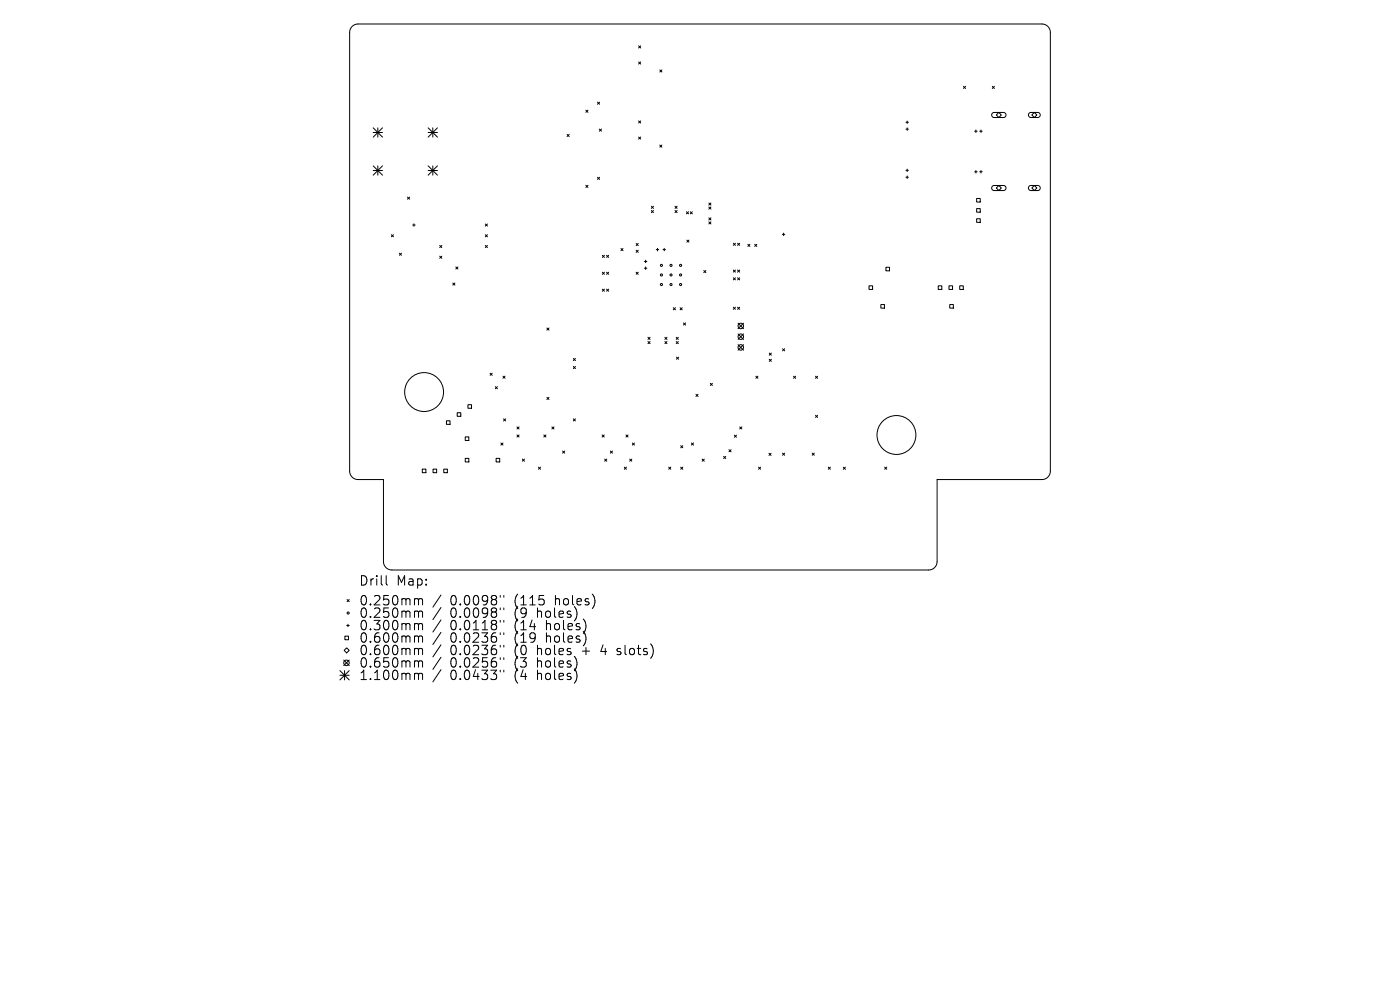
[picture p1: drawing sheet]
<svg xmlns="http://www.w3.org/2000/svg" width="297mm" height="210mm" viewBox="0 0 297 210" stroke-linecap="round" stroke-linejoin="round" font-family="sans-serif">
<defs><g id="words">
<g font-size="2.8">
<text x="76.1" y="124.5">Drill</text>
<text x="84.1" y="124.5">Map:</text>
<text x="76.1" y="128.7">0.250mm</text>
<text x="76.1" y="131.3">0.250mm</text>
<text x="95.5" y="128.7">0.0098&quot;</text>
<text x="95.5" y="131.3">0.0098&quot;</text>
<text x="109.3" y="128.7">(115</text>
<text x="109.3" y="131.3">(9</text>
<text x="114.2" y="131.3">holes)</text>
<text x="118" y="128.7">holes)</text>
<text x="76.1" y="134">0.300mm</text>
<text x="76.1" y="136.6">0.600mm</text>
<text x="95.5" y="134">0.0118&quot;</text>
<text x="95.5" y="136.6">0.0236&quot;</text>
<text x="109.3" y="134">(14</text>
<text x="109.3" y="136.6">(19</text>
<text x="116.1" y="134">holes)</text>
<text x="116.1" y="136.6">holes)</text>
<text x="76.1" y="139.3">0.600mm</text>
<text x="76.1" y="141.9">0.650mm</text>
<text x="95.5" y="139.3">0.0236&quot;</text>
<text x="95.5" y="141.9">0.0256&quot;</text>
<text x="109.3" y="139.3">(0</text>
<text x="109.3" y="141.9">(3</text>
<text x="114.2" y="139.3">holes</text>
<text x="114.2" y="141.9">holes)</text>
<text x="123.9" y="139.3">+</text>
<text x="128.1" y="139.3">4</text>
<text x="131.8" y="139.3">slots)</text>
<text x="76.1" y="144.5">1.100mm</text>
<text x="95.5" y="144.5">0.0433&quot;</text>
<text x="109.3" y="144.5">(4</text>
<text x="114.2" y="144.5">holes)</text>
</g>
</g></defs>
<g fill="none" stroke="#000" stroke-width=".21">
<path d="M74.7 5.6l.5-.3 .8-.2h145a1.79 1.79 0 0 1 1.8 1.8v93a1.79 1.79 0 0 1-1.8 1.8h-22.2v17.4a1.79 1.79 0 0 1-1.8 1.8h-113.9a1.79 1.79 0 0 1-1.8-1.8v-17.4h-5.3a1.79 1.79 0 0 1-1.8-1.8v-93l.1-.6zM135.5 9.7l.4 .5M135.5 13.1l.4 .5M135.9 9.7l-.4 .5M135.9 13.1l-.4 .5M140 14.8l.4 .5M140.4 14.8l-.4 .5M204.4 18.3l.4 .5M204.8 18.3l-.4 .5M210.5 18.3l.5 .5M211 18.3l-.5 .5M79.2 27.1l1.9 2"/>
<path d="M79.2 28.1h1.9M79.2 35.2l1.9 2M79.2 36.2h1.9M80.2 27.1v2M80.2 35.2v2M81.1 27.1l-1.9 2M81.1 35.2l-1.9 2M90.8 28.1h2M90.8 36.2h2M90.8 27.1l2 2M90.8 35.2l2 2M91.8 27.1v2"/>
<path d="M91.8 35.2v2M92.8 27.1l-2 2M92.8 35.2l-2 2M120.3 28.5l.5 .5M120.8 28.5l-.5 .5M124.3 23.4l.4 .4M124.3 39.3l.4 .5M124.7 23.4l-.4 .4M124.7 39.3l-.4 .5M126.8 21.7l.4 .4M126.8 37.6l.4 .5M127.2 27.4l.4 .4"/>
<path d="M127.2 21.7l-.4 .4M127.2 37.6l-.4 .5M127.6 27.4l-.4 .4M135.5 25.7l.4 .4M135.5 29.1l.4 .4M135.9 25.7l-.4 .4M135.9 29.1l-.4 .4M140 30.8l.4 .4M140.4 30.8l-.4 .4M192.2 25.9h.5M192.2 27.4h.5M192.2 36.1h.5"/>
<path d="M192.2 37.6h.5M192.5 25.7v.5M192.5 27.1v.6M192.5 35.9v.5M192.5 37.3v.6M206.8 27.8h.5M206.8 36.4h.5M207 27.6v.5M207 36.2v.5M207.8 27.8h.6M207.8 36.4h.6M208.1 27.6v.5"/>
<path d="M208.1 36.2v.5M210.5 24l.4-.1h2.1l.3 .2 .1 .4-.4 .4h-2.2l-.4-.4zM210.5 39.5l.4-.2 2.1 .1 .3 .2 .1 .4-.4 .4h-2.2l-.4-.4zM211.4 24.4l.5-.5 .5 .5-.5 .5zM211.4 39.9l.5-.6 .5 .6-.5 .5zM218.3 24l.4-.1h1.5l.4 .2 .1 .4-.5 .4h-1.6l-.4-.4zM218.3 39.5l.4-.2 1.5 .1 .4 .2 .1 .4-.5 .4h-1.6l-.4-.4zM218.9 24.4l.5-.5 .6 .5-.6 .5zM218.9 39.9l.5-.6 .6 .6-.6 .5zM83 49.8l.5 .4M83.5 49.8l-.5 .4M84.7 53.7l.5 .5"/>
<path d="M85.2 53.7l-.5 .5M86.4 41.8l.5 .5M86.9 41.8l-.5 .5M87.5 47.7h.6M87.8 47.5v.5M93.3 52.1l.4 .4M93.3 54.3l.4 .5M93.7 52.1l-.4 .4M93.7 54.3l-.4 .5M96.7 56.6l.4 .5M97.1 56.6l-.4 .5M103 47.5l.4 .5"/>
<path d="M103 49.8l.4 .4M103 52.1l.4 .4M103.4 47.5l-.4 .5M103.4 49.8l-.4 .4M103.4 52.1l-.4 .4M127.8 54.2l.4 .4M127.8 57.7l.4 .5M128.2 54.2l-.4 .4M128.2 57.7l-.4 .5M128.7 54.2l.4 .4M128.7 57.7l.4 .5M129.1 57.7l-.4 .5"/>
<path d="M129.1 54.2l-.4 .4M131.7 52.7l.5 .5M132.2 52.7l-.5 .5M135 51.6l.4 .5M135 53.1l.4 .4M135 57.7l.4 .5M135.4 51.6l-.4 .5M135.4 53.1l-.4 .4M135.4 57.7l-.4 .5M136.7 55.5h.5M136.7 56.9h.5M137 55.2v.5"/>
<path d="M137 56.6v.6M138.2 43.8l.4 .4M138.2 44.7l.4 .4M138.6 43.8l-.4 .4M138.6 44.7l-.4 .4M139.2 52.9h.6M139.5 52.7v.5M140.6 52.9h.6M140.9 52.7v.5M143.2 43.8l.5 .4M143.2 44.7l.5 .4M143.7 43.8l-.5 .4"/>
<path d="M143.7 44.7l-.5 .4M145.6 44.9l.5 .5M145.7 50.9l.5 .5M146.1 44.9l-.5 .5M146.2 50.9l-.5 .5M146.4 44.9l.5 .5M146.9 44.9l-.5 .5M149.3 57.4l.4 .4M149.7 57.4l-.4 .4M150.4 43.9l.4 .5M150.4 43.1l.4 .4M150.4 46.2l.4 .5"/>
<path d="M150.4 47.1l.4 .4M150.8 43.1l-.4 .4M150.8 43.9l-.4 .5M150.8 46.2l-.4 .5M150.8 47.1l-.4 .4M155.6 51.6l.4 .5M155.6 57.3l.4 .4M155.6 58.9l.4 .5M156 51.6l-.4 .5M156 57.3l-.4 .4M156 58.9l-.4 .5M156.5 51.6l.4 .5"/>
<path d="M156.5 57.3l.4 .4M156.5 58.9l.4 .5M156.9 51.6l-.4 .5M156.9 57.3l-.4 .4M156.9 58.9l-.4 .5M158.6 51.8l.5 .5M159.1 51.8l-.5 .5M160.1 51.8l.5 .5M160.6 51.8l-.5 .5M166 49.7h.5M166.2 49.5v.5M187.9 56.7h.8v.8h-.8z"/>
<path d="M207.2 42.1h.8v.8h-.8zM207.2 44.3h.8v.7h-.8zM207.2 46.4h.8v.8h-.8zM96.1 60l.4 .5M96.5 60l-.4 .5M104 79.2l.4 .4M104.4 79.2l-.4 .4M106.7 79.8l.4 .4M107.1 79.8l-.4 .4M116 69.6l.5 .4M116.5 69.6l-.5 .4M121.6 76l.5 .5"/>
<path d="M121.6 77.7l.5 .5M122.1 76l-.5 .5M122.1 77.7l-.5 .5M127.8 61.3l.4 .5M128.2 61.3l-.4 .5M128.7 61.3l.4 .5M129.1 61.3l-.4 .5M137.5 71.6l.4 .4M137.5 72.4l.4 .5M137.9 71.6l-.4 .4M137.9 72.4l-.4 .5M141.1 71.6l.4 .4"/>
<path d="M141.1 72.4l.4 .5M141.5 71.6l-.4 .4M141.5 72.4l-.4 .5M142.8 65.3l.5 .4M143.3 65.3l-.5 .4M143.5 71.6l.4 .4M143.5 72.4l.4 .5M143.5 75.8l.5 .4M143.9 71.6l-.4 .4M143.9 72.4l-.4 .5M144 75.8l-.5 .4M144.3 65.3l.4 .4"/>
<path d="M144.7 65.3l-.4 .4M145 68.5l.4 .5M145.4 68.5l-.4 .5M155.6 65.2l.4 .4M156 65.2l-.4 .4M156.5 65.2l.4 .4M156.6 68.6l1.1 1.1M156.6 70.8l1.1 1.2M156.6 73.1l1.1 1.2M156.9 65.2l-.4 .4M157.7 70.8l-1.1 1.2M157.7 68.6l-1.1 1.1"/>
<path d="M157.7 73.1l-1.1 1.2M160.3 79.8l.5 .5M160.8 79.8l-.5 .5M163.2 74.9l.4 .4M163.2 76.2l.4 .5M163.6 74.9l-.4 .4M163.6 76.2l-.4 .5M166 74l.5 .4M166.5 74l-.5 .4M168.3 79.8l.5 .5M168.8 79.8l-.5 .5M173 79.8l.5 .5"/>
<path d="M173.5 79.8l-.5 .5M184.4 60.6h.7v.8h-.7zM186.9 64.6h.7v.8h-.7zM199 60.6h.8v.8h-.8zM201.3 60.6h.8v.8h-.8zM201.5 64.6h.7v.8h-.7zM203.6 60.6h.8v.8h-.8zM89.6 99.5h.8v.8h-.8zM91.9 99.5h.7v.8h-.7zM94.1 99.5h.8v.8h-.8zM94.7 89.3h.8v.7h-.8zM97 87.6h.8v.7h-.8z"/>
<path d="M98.7 92.7h.8v.7h-.8zM98.7 97.2h.8v.8h-.8zM99.3 85.8h.7v.8h-.7zM105.1 82l.4 .5M105.2 97.2h.8v.8h-.8zM105.5 82l-.4 .5M106.3 94l.4 .4M106.7 94l-.4 .4M106.8 88.8l.5 .5M107.3 88.8l-.5 .5M109.7 90.6l.4 .4M109.7 92.3l.4 .4"/>
<path d="M110.1 90.6l-.4 .4M110.1 92.3l-.4 .4M110.8 97.4l.5 .4M111.3 97.4l-.5 .4M114.2 99.1l.5 .4M114.7 99.1l-.5 .4M115.4 92.3l.4 .4M115.8 92.3l-.4 .4M116 84.3l.5 .4M116.5 84.3l-.5 .4M117.1 90.6l.4 .4M117.5 90.6l-.4 .4"/>
<path d="M119.4 95.7l.4 .4M119.8 95.7l-.4 .4M121.6 88.8l.5 .5M122.1 88.8l-.5 .5M127.7 92.3l.5 .4M128.2 92.3l-.5 .4M128.3 97.4l.4 .4M128.7 97.4l-.4 .4M129.5 95.7l.4 .4M129.9 95.7l-.4 .4M132.4 99.1l.5 .4M132.8 92.3l.5 .4"/>
<path d="M132.9 99.1l-.5 .4M133.3 92.3l-.5 .4M133.6 97.4l.4 .4M134 97.4l-.4 .4M134.2 94l.4 .4M134.6 94l-.4 .4M141.9 99.1l.4 .4M142.3 99.1l-.4 .4M144.4 94.5l.5 .5M144.4 99.1l.5 .4M144.9 94.5l-.5 .5M144.9 99.1l-.5 .4"/>
<path d="M146.7 94l.4 .4M147.1 94l-.4 .4M147.6 83.7l.5 .4M148.1 83.7l-.5 .4M149 97.4l.4 .4M149.4 97.4l-.4 .4M150.7 81.3l.4 .5M151.1 81.3l-.4 .5M153.5 96.8l.5 .5M154 96.8l-.5 .5M154.7 95.4l.4 .4M155.1 95.4l-.4 .4"/>
<path d="M155.8 92.3l.4 .5M156.2 92.3l-.4 .5M156.9 90.6l.5 .4M157.4 90.6l-.5 .4M160.9 99.1l.5 .4M161.4 99.1l-.5 .4M163.1 96.2l.5 .4M163.6 96.2l-.5 .4M166 96.1l.5 .5M166.5 96.1l-.5 .5M172.3 96.1l.4 .5M172.7 96.1l-.4 .5"/>
<path d="M173 88.1l.5 .4M173.5 88.1l-.5 .4M175.7 99.1l.5 .4M176.2 99.1l-.5 .4M178.9 99.1l.4 .5M179.3 99.1l-.4 .5M187.7 99.1l.4 .4M188.1 99.1l-.4 .4M73 138l.5-.6 .6 .6-.6 .5zM73.2 134.9h.7v.8h-.7zM73.5 132.7h.6M73.6 127.2l.5 .4"/>
<path d="M73.8 132.4v.6M74.1 127.2l-.5 .4M81.9 122.1v1.7l.3 .3M88.2 127l.5 .1 .1 .2M88.2 129.6h.3l.3 .3M88.2 132.3h.3l.3 .3M88.2 134.9h.3l.3 .3M88.2 137.5l.5 .1 .1 .2M88.8 127.3l.3-.3 .4 .1 .1 1.2M88.8 127.3v1M88.8 129.9v1.1M88.8 132.6v1"/>
<path d="M88.8 135.2v1M88.8 137.8v1.1M88.8 129.9l.3-.3 .4 .1 .1 1.3M88.8 132.6l.3-.3 .4 .1 .1 1.2M88.8 135.2l.3-.3 .4 .1 .1 1.2M88.8 137.8l.3-.3 .4 .1 .1 1.3M93.5 126.2l-1.7 2.6M93.5 128.9l-1.7 2.5M93.5 131.5l-1.7 2.6M93.5 134.1l-1.7 2.6M93.5 136.8l-1.7 2.6M93.5 139.4l-1.7 2.6"/>
<path d="M106.1 126.3v.4M106.1 129v.3M106.1 131.6v.4M106.1 134.2v.4M106.1 136.9v.4M106.1 139.5v.4M106.9 126.3v.4M106.9 129v.3M106.9 131.6v.4M106.9 134.2v.4M106.9 136.9v.4M106.9 139.5v.4"/>
<path d="M130.9 138.8l.2 .1M131 137.6v.5M72.1 142.3l2 1.9M72.1 143.2h2M72.9 140l1.2 1.2M73.1 142.3v1.9M74.1 140l-1.2 1.2M74.1 142.3l-2 1.9M88.2 140.2l.5 .1 .1 .2M88.2 142.8h.3l.3 .3M88.8 140.5v1M88.8 143.1v1.1"/>
<path d="M88.8 140.5l.3-.3 .4 .1 .1 1.2M88.8 143.1l.3-.3 .4 .1 .1 1.3M93.5 142.1l-1.7 2.5M106.1 142.2v.3M106.9 142.2v.3"/>
<circle cx="140.3" cy="58.3" r=".22"/>
<circle cx="140.3" cy="56.3" r=".22"/>
<circle cx="142.4" cy="58.3" r=".22"/>
<circle cx="142.4" cy="56.3" r=".22"/>
<circle cx="144.4" cy="58.3" r=".22"/>
<circle cx="144.4" cy="56.3" r=".22"/>
<circle cx="140.3" cy="60.4" r=".22"/>
<circle cx="142.4" cy="60.4" r=".22"/>
<circle cx="144.4" cy="60.4" r=".22"/>
<circle cx="157.2" cy="71.4" r=".58"/>
<circle cx="157.2" cy="69.1" r=".58"/>
<circle cx="157.2" cy="73.7" r=".58"/>
<circle cx="90" cy="83.2" r="4.1"/>
<circle cx="190.2" cy="92.3" r="4.1"/>
<circle cx="73.9" cy="130" r=".22"/>
<circle cx="73.5" cy="140.6" r=".58"/>
</g>
<use href="#words"/>
</svg>
